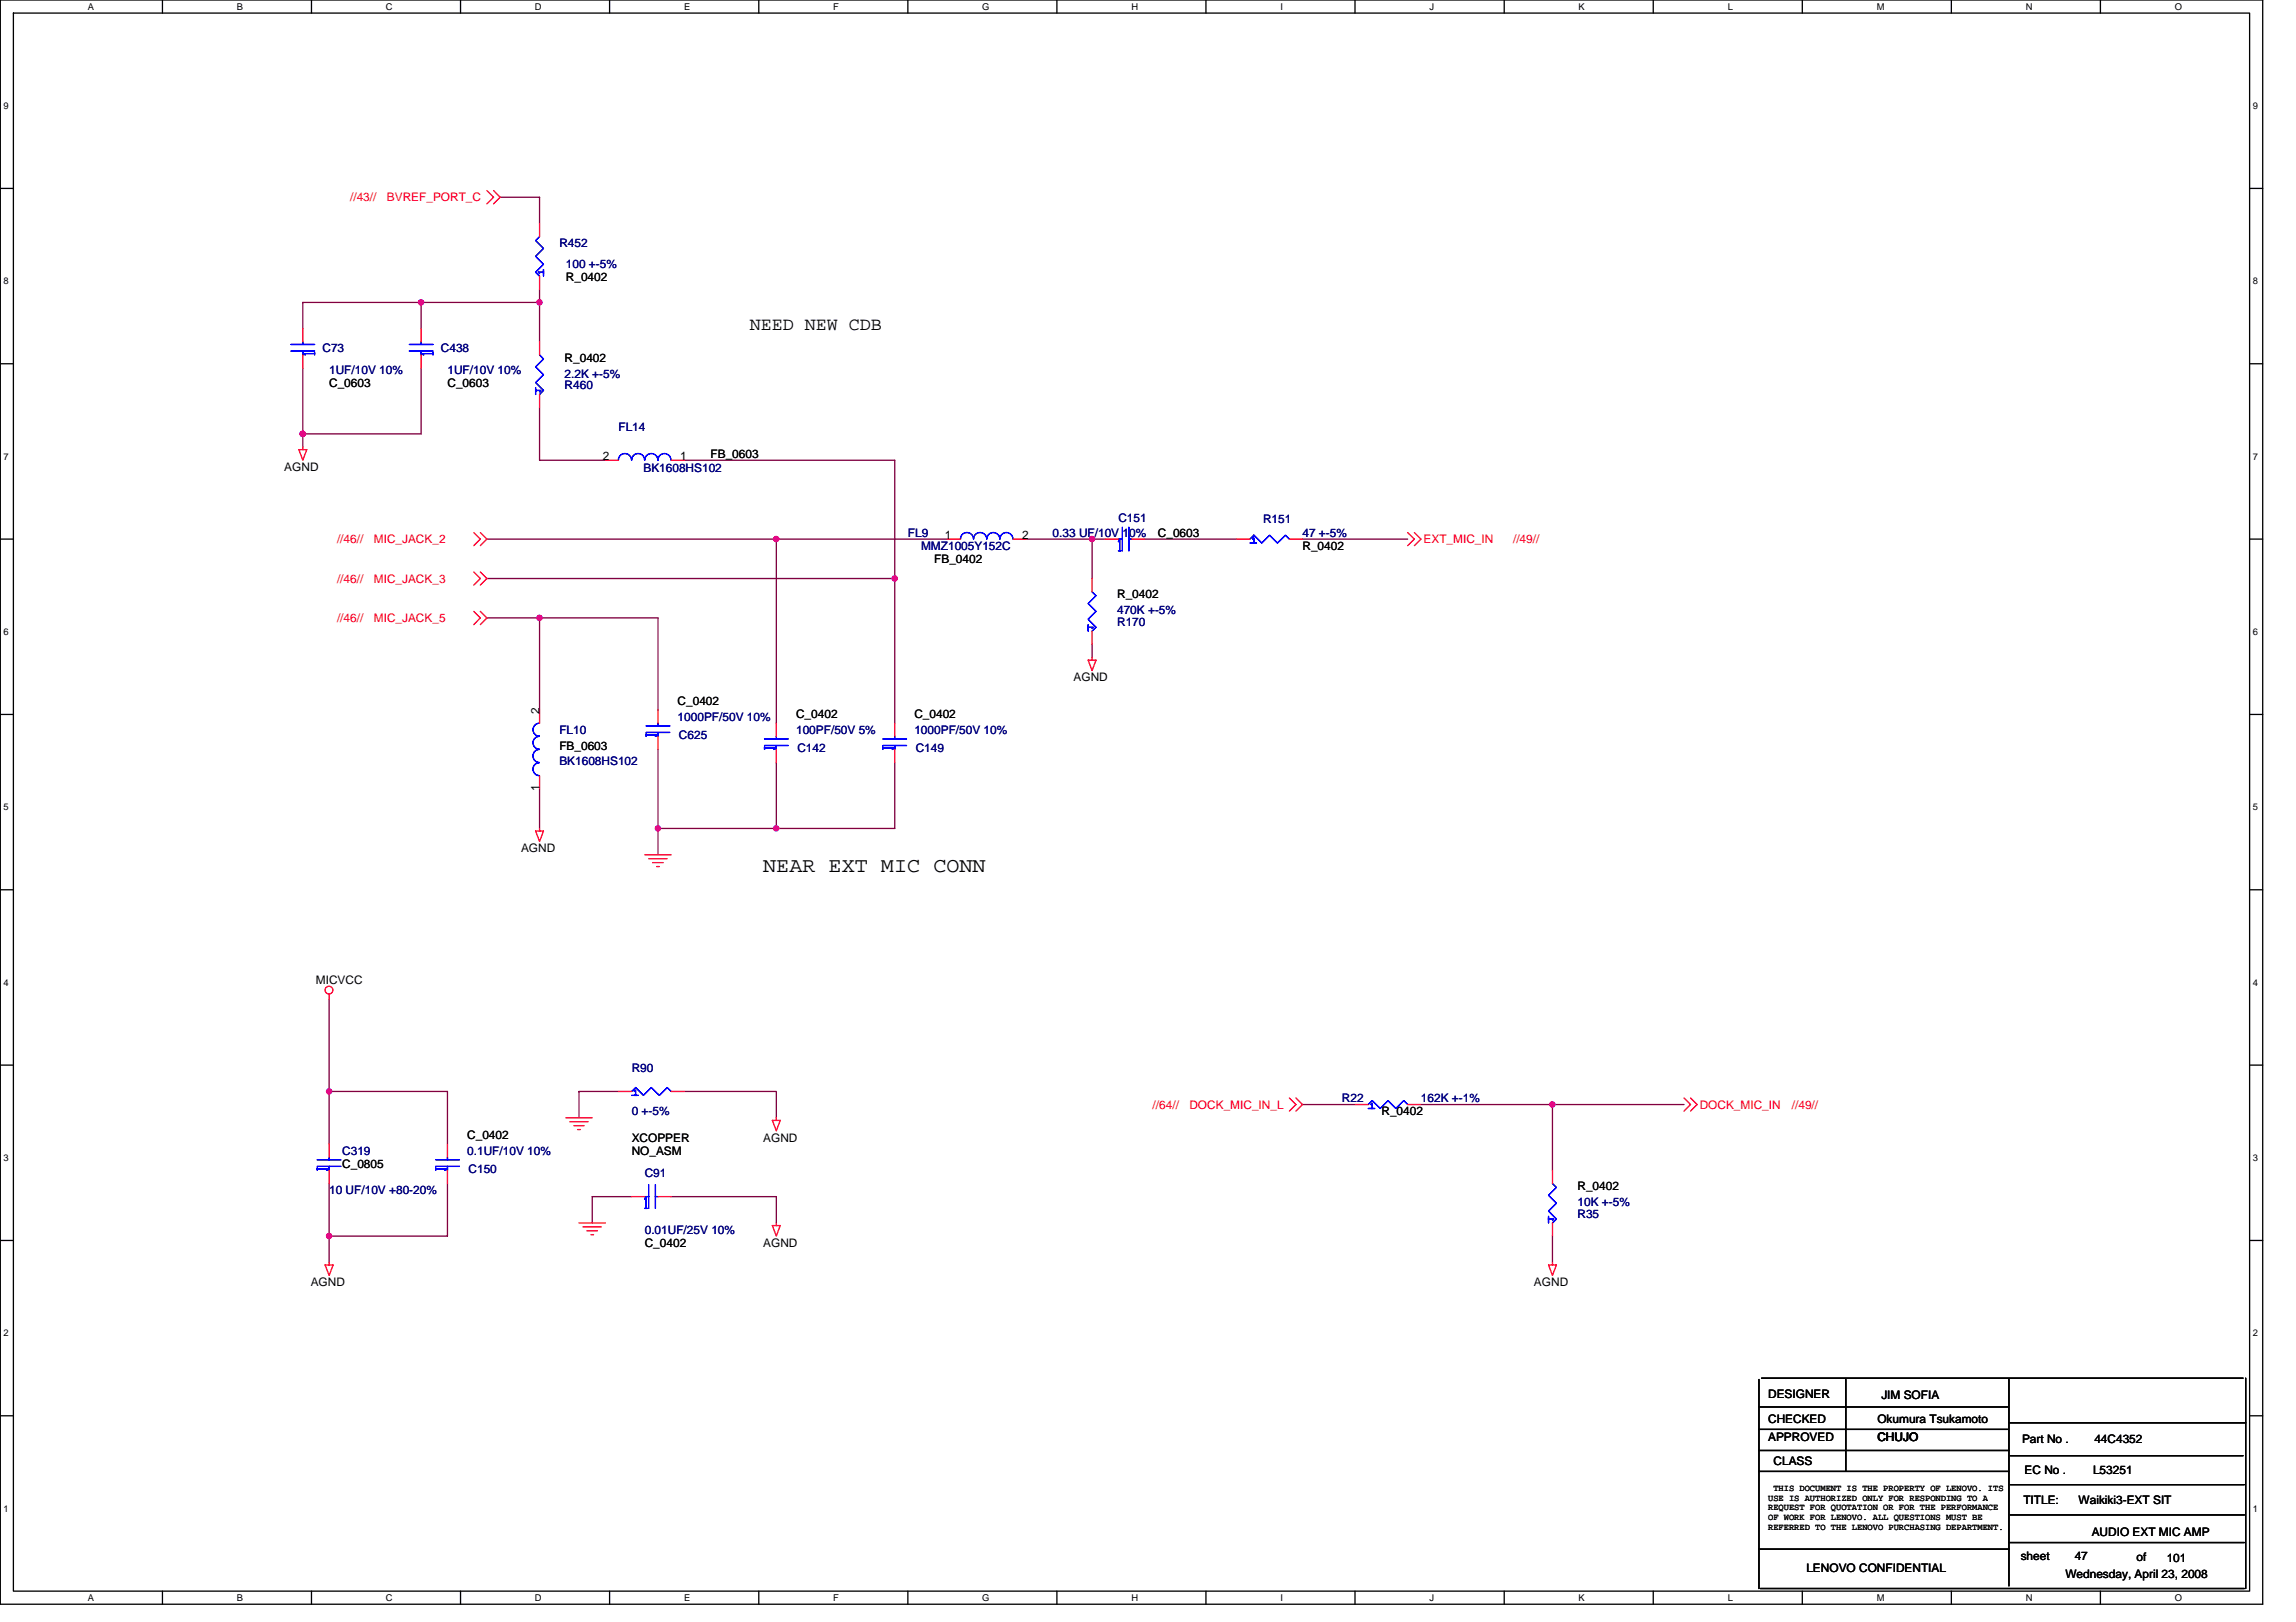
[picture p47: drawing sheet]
<svg xmlns="http://www.w3.org/2000/svg" width="297mm" height="210mm" viewBox="0 0 297 210" stroke-linecap="round" stroke-linejoin="round" font-family="sans-serif">
<defs><g id="words">
<text font-size="2.7" x="98.7" y="112.8">NEAR EXT MIC CONN</text>
<text font-size="2.4" x="97" y="42.7">NEED NEW CDB</text>
<g font-size="1.5" fill="#f00">
<text x="45.3" y="26">//43//</text>
<text x="50.1" y="26">BVREF_PORT_C</text>
<text x="43.6" y="70.3">//46//</text>
<text x="48.4" y="70.3">MIC_JACK_2</text>
<text x="184.2" y="70.3">EXT_MIC_IN</text>
<text x="195.7" y="70.3">//49//</text>
<text x="43.6" y="75.4">//46//</text>
<text x="48.4" y="75.4">MIC_JACK_3</text>
<text x="43.6" y="80.5">//46//</text>
<text x="48.4" y="80.5">MIC_JACK_5</text>
<text x="149.1" y="143.5">//64//</text>
<text x="153.9" y="143.5">DOCK_MIC_IN_L</text>
<text x="219.9" y="143.5">DOCK_MIC_IN</text>
<text x="231.8" y="143.5">//49//</text>
</g>
<g font-size="1.5" fill="#000080">
<text x="72.4" y="32">R452</text>
<text x="73.2" y="34.7">100 +-5%</text>
<text x="41.7" y="45.6">C73</text>
<text x="57" y="45.6">C438</text>
<text x="42.6" y="48.3">1UF/10V 10%</text>
<text x="57.9" y="48.3">1UF/10V 10%</text>
<text x="73" y="50.4">R460</text>
<text x="73" y="48.9">2.2K +-5%</text>
<text x="80" y="55.8">FL14</text>
<text x="83.2" y="61.1">BK1608HS102</text>
<text x="117.5" y="69.4">FL9</text>
<text x="119.2" y="71.1">MMZ1005Y152C</text>
<text x="136.2" y="69.4">0.33 UF/10V 10%</text>
<text x="144.7" y="67.6">C151</text>
<text x="163.4" y="67.7">R151</text>
<text x="168.5" y="69.4">47 +-5%</text>
<text x="144.5" y="81">R170</text>
<text x="144.5" y="79.5">470K +-5%</text>
<text x="72.4" y="95">FL10</text>
<text x="87.7" y="93.3">1000PF/50V 10%</text>
<text x="87.8" y="95.7">C625</text>
<text x="103" y="95">100PF/50V 5%</text>
<text x="118.3" y="95">1000PF/50V 10%</text>
<text x="72.4" y="99.1">BK1608HS102</text>
<text x="103.2" y="97.3">C142</text>
<text x="118.5" y="97.3">C149</text>
<text x="81.7" y="138.7">R90</text>
<text x="173.6" y="142.6">R22</text>
<text x="183.8" y="142.6">162K +-1%</text>
<text x="44.3" y="149.4">C319</text>
<text x="60.4" y="149.4">0.1UF/10V 10%</text>
<text x="81.7" y="144.3">0 +-5%</text>
<text x="42.6" y="154.5">10 UF/10V +80-20%</text>
<text x="60.6" y="151.8">C150</text>
<text x="83.4" y="152.3">C91</text>
<text x="83.4" y="159.6">0.01UF/25V 10%</text>
<text x="204.1" y="157.6">R35</text>
<text x="204.1" y="156.1">10K +-5%</text>
</g>
<g font-size="1.5">
<text x="73.2" y="36.4">R_0402</text>
<text x="73" y="46.8">R_0402</text>
<text x="42.6" y="50">C_0603</text>
<text x="57.9" y="50">C_0603</text>
<text x="78" y="59.5">2</text>
<text x="88" y="59.5">1</text>
<text x="91.9" y="59.2">FB_0603</text>
<text x="36.8" y="60.9">AGND</text>
<text x="122.2" y="69.7">1</text>
<text x="132.2" y="69.7">2</text>
<text x="149.8" y="69.4">C_0603</text>
<text x="168.5" y="71.1">R_0402</text>
<text x="120.9" y="72.8">FB_0402</text>
<text x="144.5" y="77.4">R_0402</text>
<text x="138.9" y="88.2">AGND</text>
<text x="69.8" y="92.4" transform="rotate(-90 69.8 92.4)">2</text>
<text x="87.7" y="91.2">C_0402</text>
<text x="103" y="92.9">C_0402</text>
<text x="118.3" y="92.9">C_0402</text>
<text x="72.4" y="97">FB_0603</text>
<text x="69.8" y="102.4" transform="rotate(-90 69.8 102.4)">1</text>
<text x="67.4" y="110.3">AGND</text>
<text x="40.9" y="127.3">MICVCC</text>
<text x="60.4" y="147.4">C_0402</text>
<text x="81.7" y="147.7">XCOPPER</text>
<text x="81.7" y="149.4">NO_ASM</text>
<text x="98.7" y="147.7">AGND</text>
<text x="178.7" y="144.3">R_0402</text>
<text x="44.3" y="151.1">C_0805</text>
<text x="204.1" y="154">R_0402</text>
<text x="83.4" y="161.3">C_0402</text>
<text x="98.7" y="161.3">AGND</text>
<text x="40.2" y="166.4">AGND</text>
<text x="198.5" y="166.4">AGND</text>
<text x="228.7" y="180.9">DESIGNER</text>
<text x="228.7" y="184.1">CHECKED</text>
<text x="242.9" y="184.1">Okumura Tsukamoto</text>
<text x="243.4" y="181.1">JIM SOFIA</text>
<text x="228.7" y="186.5">APPROVED</text>
<text x="229.4" y="189.6">CLASS</text>
<text x="242.9" y="186.5">CHUJO</text>
<text x="261.6" y="186.7">Part No .</text>
<text x="261.9" y="190.8">EC No .</text>
<text x="270.8" y="190.8">L53251</text>
<text x="271" y="186.7">44C4352</text>
<text x="261.8" y="194.7">TITLE:</text>
<text x="268.9" y="194.7">Waikiki3-EXT SIT</text>
<text x="233.7" y="203.4">LENOVO CONFIDENTIAL</text>
<text x="261.4" y="201.8">sheet</text>
<text x="268.4" y="201.8">47</text>
<text x="270.6" y="198.8">AUDIO EXT MIC AMP</text>
<text x="276.4" y="202">of</text>
<text x="280.3" y="202.2">101</text>
<text x="267.2" y="204.2">Wednesday, April 23, 2008</text>
</g>
<g font-size="1.2">
<text x="11.4" y="1.2">A</text>
<text x="30.6" y="1.2">B</text>
<text x="49.9" y="1.2">C</text>
<text x="69.2" y="1.2">D</text>
<text x="88.5" y="1.2">E</text>
<text x="107.8" y="1.2">F</text>
<text x="127.1" y="1.2">G</text>
<text x="146.4" y="1.2">H</text>
<text x="165.6" y="1.2">I</text>
<text x="184.9" y="1.2">J</text>
<text x="204.2" y="1.2">K</text>
<text x="223.5" y="1.2">L</text>
<text x="242.8" y="1.2">M</text>
<text x="262.1" y="1.2">N</text>
<text x="281.4" y="1.2">O</text>
<text x=".5" y="14.1">9</text>
<text x="291.5" y="14.1">9</text>
<text x=".5" y="36.8">8</text>
<text x="291.5" y="36.8">8</text>
<text x=".5" y="59.5">7</text>
<text x="291.5" y="59.5">7</text>
<text x=".5" y="82.2">6</text>
<text x="291.5" y="82.2">6</text>
<text x=".5" y="104.9">5</text>
<text x="291.5" y="104.9">5</text>
<text x=".5" y="127.6">4</text>
<text x="291.5" y="127.6">4</text>
<text x=".5" y="150.3">3</text>
<text x="291.5" y="150.3">3</text>
<text x=".5" y="173">2</text>
<text x="291.5" y="173">2</text>
<text x=".5" y="195.6">1</text>
<text x="228.7" y="194.2">USE IS AUTHORIZED ONLY FOR RESPONDING TO A</text>
<text x="228.7" y="195.5">REQUEST FOR QUOTATION OR FOR THE PERFORMANCE</text>
<text x="228.7" y="196.7">OF WORK FOR LENOVO. ALL QUESTIONS MUST BE</text>
<text x="228.7" y="198">REFERRED TO THE LENOVO PURCHASING DEPARTMENT.</text>
<text x="229.4" y="192.9">THIS DOCUMENT IS THE PROPERTY OF LENOVO. ITS</text>
<text x="291.5" y="195.6">1</text>
<text x="11.4" y="207.2">A</text>
<text x="30.6" y="207.2">B</text>
<text x="49.9" y="207.2">C</text>
<text x="69.2" y="207.2">D</text>
<text x="88.5" y="207.2">E</text>
<text x="107.8" y="207.2">F</text>
<text x="127.1" y="207.2">G</text>
<text x="146.4" y="207.2">H</text>
<text x="165.6" y="207.2">I</text>
<text x="184.9" y="207.2">J</text>
<text x="204.2" y="207.2">K</text>
<text x="223.5" y="207.2">L</text>
<text x="242.8" y="207.2">M</text>
<text x="262.1" y="207.2">N</text>
<text x="281.4" y="207.2">O</text>
</g>
</g></defs>
<path d="M0 0h292.7v207.6h-292.7zM1.7 1.7h289.3v204.2h-289.3z" fill="none" stroke="#000" stroke-width=".17"/>
<g fill="#fff">
<path d="M11.4 .2h.7v1.3h-.7z"/>
<path d="M11.4 206.1h.7v1.3h-.7z"/>
</g>
<path d="M21 0v1.7M21 205.9v1.7" fill="none" stroke="#000" stroke-width=".17"/>
<g fill="#fff">
<path d="M30.6 .2h.8v1.3h-.8z"/>
<path d="M30.6 206.1h.8v1.3h-.8z"/>
</g>
<path d="M40.3 0v1.7M40.3 205.9v1.7" fill="none" stroke="#000" stroke-width=".17"/>
<g fill="#fff">
<path d="M49.9 .2h.9v1.3h-.9z"/>
<path d="M49.9 206.1h.9v1.3h-.9z"/>
</g>
<path d="M59.6 0v1.7M59.6 205.9v1.7" fill="none" stroke="#000" stroke-width=".17"/>
<g fill="#fff">
<path d="M69.2 .2h.9v1.3h-.9z"/>
<path d="M69.2 206.1h.9v1.3h-.9z"/>
</g>
<path d="M78.9 0v1.7M78.9 205.9v1.7" fill="none" stroke="#000" stroke-width=".17"/>
<g fill="#fff">
<path d="M88.5 .2h.8v1.3h-.8z"/>
<path d="M88.5 206.1h.8v1.3h-.8z"/>
</g>
<path d="M98.2 0v1.7M98.2 205.9v1.7" fill="none" stroke="#000" stroke-width=".17"/>
<g fill="#fff">
<path d="M107.8 .2h.7v1.3h-.7z"/>
<path d="M107.8 206.1h.7v1.3h-.7z"/>
</g>
<path d="M117.5 0v1.7M117.5 205.9v1.7" fill="none" stroke="#000" stroke-width=".17"/>
<g fill="#fff">
<path d="M127.1 .2h.9v1.3h-.9z"/>
<path d="M127.1 206.1h.9v1.3h-.9z"/>
</g>
<path d="M136.7 0v1.7M136.7 205.9v1.7" fill="none" stroke="#000" stroke-width=".17"/>
<g fill="#fff">
<path d="M146.4 .2h.8v1.3h-.8z"/>
<path d="M146.4 206.1h.8v1.3h-.8z"/>
</g>
<path d="M156 0v1.7M156 205.9v1.7" fill="none" stroke="#000" stroke-width=".17"/>
<g fill="#fff">
<path d="M165.6 .2h.4v1.3h-.4z"/>
<path d="M165.6 206.1h.4v1.3h-.4z"/>
</g>
<path d="M175.3 0v1.7M175.3 205.9v1.7" fill="none" stroke="#000" stroke-width=".17"/>
<g fill="#fff">
<path d="M184.9 .2h.6v1.3h-.6z"/>
<path d="M184.9 206.1h.6v1.3h-.6z"/>
</g>
<path d="M194.6 0v1.7M194.6 205.9v1.7" fill="none" stroke="#000" stroke-width=".17"/>
<g fill="#fff">
<path d="M204.2 .2h.8v1.3h-.8z"/>
<path d="M204.2 206.1h.8v1.3h-.8z"/>
</g>
<path d="M213.9 0v1.7M213.9 205.9v1.7" fill="none" stroke="#000" stroke-width=".17"/>
<g fill="#fff">
<path d="M223.5 .2h.7v1.3h-.7z"/>
<path d="M223.5 206.1h.7v1.3h-.7z"/>
</g>
<path d="M233.2 0v1.7M233.2 205.9v1.7" fill="none" stroke="#000" stroke-width=".17"/>
<g fill="#fff">
<path d="M242.8 .2h1v1.3h-1z"/>
<path d="M242.8 206.1h1v1.3h-1z"/>
</g>
<path d="M252.5 0v1.7M252.5 205.9v1.7" fill="none" stroke="#000" stroke-width=".17"/>
<g fill="#fff">
<path d="M262.1 .2h.8v1.3h-.8z"/>
<path d="M262.1 206.1h.8v1.3h-.8z"/>
</g>
<path d="M271.7 0v1.7M271.7 205.9v1.7" fill="none" stroke="#000" stroke-width=".17"/>
<g fill="#fff">
<path d="M281.4 .2h.9v1.3h-.9z"/>
<path d="M281.4 206.1h.9v1.3h-.9z"/>
<path d="M.5 13h.6v1.4h-.6z"/>
<path d="M291.5 13h.6v1.4h-.6z"/>
<path d="M.5 35.7h.6v1.4h-.6z"/>
<path d="M291.5 35.7h.6v1.4h-.6z"/>
</g>
<path d="M0 24.4h1.7M291 24.4h1.7" fill="none" stroke="#000" stroke-width=".17"/>
<g fill="#fff">
<path d="M.5 58.4h.6v1.4h-.6z"/>
<path d="M291.5 58.4h.6v1.4h-.6z"/>
</g>
<path d="M0 47.1h1.7M291 47.1h1.7" fill="none" stroke="#000" stroke-width=".17"/>
<g fill="#fff">
<path d="M.5 81.1h.6v1.3h-.6z"/>
<path d="M291.5 81.1h.6v1.3h-.6z"/>
</g>
<path d="M0 69.8h1.7M291 69.8h1.7" fill="none" stroke="#000" stroke-width=".17"/>
<g fill="#fff">
<path d="M.5 103.8h.6v1.3h-.6z"/>
<path d="M291.5 103.8h.6v1.3h-.6z"/>
</g>
<path d="M0 92.5h1.7M291 92.5h1.7" fill="none" stroke="#000" stroke-width=".17"/>
<g fill="#fff">
<path d="M.5 126.5h.6v1.3h-.6z"/>
<path d="M291.5 126.5h.6v1.3h-.6z"/>
</g>
<path d="M0 115.1h1.7M291 115.1h1.7" fill="none" stroke="#000" stroke-width=".17"/>
<g fill="#fff">
<path d="M.5 149.2h.6v1.3h-.6z"/>
<path d="M291.5 149.2h.6v1.3h-.6z"/>
</g>
<path d="M0 137.8h1.7M291 137.8h1.7" fill="none" stroke="#000" stroke-width=".17"/>
<g fill="#fff">
<path d="M.5 171.9h.6v1.3h-.6z"/>
<path d="M291.5 171.9h.6v1.3h-.6z"/>
</g>
<path d="M0 160.5h1.7M291 160.5h1.7" fill="none" stroke="#000" stroke-width=".17"/>
<g fill="#fff">
<path d="M.5 194.6h.6v1.3h-.6z"/>
<path d="M291.5 194.6h.6v1.3h-.6z"/>
</g>
<g fill="none" stroke="#000" stroke-width=".17">
<path d="M227.6 178.5v27.1M227.9 178.4h62.3M238.8 178.5v11.9M259.9 178.5v26.7M290.5 178.4v27.2M0 183.2h1.7M227.6 182.1h32.1M227.6 185h32.1M227.6 187.7h32.3M227.6 190.4h32.3M259.9 199.6h30.5M259.9 184.1h30.6"/>
<path d="M260.1 192.1h30.3M260.1 188.4h30.1M260.1 196h30.3M291 183.2h1.7M227.6 200.5h32.3M227.7 205.6h62.7"/>
</g>
<g fill="none" stroke="#800040" stroke-width=".17">
<path d="M54.5 39.1h15.3M64.7 25.5h5.1v3.4M69.8 37.4v6.8M39.2 42.5v-3.4h15.3v3.4M39.2 47.6v10.2M54.5 47.6v8.6h-15.3M69.8 52.7v6.9h8.5M88.5 59.6h27.3v34M63 69.8h59.6M63 74.9h52.8M63 80h22.1v11.9M69.8 80v11.9"/>
<path d="M100.4 69.8v23.8M132.8 69.8h10.2M141.3 69.8v5.1M148.1 69.8h11.9M168.5 69.8h13.6M85.1 97v13.6M100.4 98.7v8.5M115.8 98.7v8.5h-30.7M141.3 83.4v1.7M69.8 102.1v5.1M42.6 129.3v18.7M42.6 153.2v10.2"/>
<path d="M42.6 141.2h15.3v6.8M57.9 153.2v6.8h-15.3M80 141.2h-5.1v3.5M81.7 154.9h-5.1v3.4M86.8 154.9h13.6v3.4M88.5 141.2h11.9v3.5M168.5 142.9h6.8M183.8 142.9h34.1M200.8 142.9v8.5M200.8 160v3.4"/>
</g>
<g fill="#f0f" stroke="#f0f" stroke-width=".17">
<circle cx="100.4" cy="69.8" r=".33"/>
<circle cx="115.7" cy="74.9" r=".33"/>
<circle cx="69.8" cy="80" r=".33"/>
<circle cx="69.8" cy="39.1" r=".33"/>
<circle cx="54.5" cy="39.1" r=".33"/>
<circle cx="39.2" cy="56.1" r=".33"/>
<circle cx="100.4" cy="107.2" r=".33"/>
<circle cx="85.1" cy="107.2" r=".33"/>
<circle cx="141.3" cy="69.8" r=".33"/>
<circle cx="200.8" cy="142.9" r=".33"/>
<circle cx="42.6" cy="141.2" r=".33"/>
<circle cx="42.6" cy="159.9" r=".33"/>
</g>
<g fill="none" stroke="#f00" stroke-width=".17">
<path d="M63 24.7l.9 .8-.9 .9M63.9 24.7l.8 .8-.8 .9M69.8 28.9v1.7M69.8 35.7v1.7M38.7 58.2h1l-.5 1.4zM39.2 42.5v1.7M39.2 45.9v1.7M39.2 57.8v.4M54.5 42.5v1.7M54.5 45.9v1.7M69.8 44.2v1.7M69.8 51.1v1.6"/>
<path d="M78.3 59.6h1.7M86.8 59.6h1.7M61.3 68.9l.8 .9-.8 .8M61.3 74l.8 .9-.8 .8M61.3 79.1l.8 .9-.8 .8M62.1 68.9l.9 .9-.9 .8M62.1 74l.9 .9-.9 .8M62.1 79.1l.9 .9-.9 .8M122.6 69.8h1.7M131.1 69.8h1.7M141.3 74.9v1.7M143 69.8h1.7"/>
<path d="M146.4 69.8h1.7M160 69.8h1.7M166.8 69.8h1.7M182.1 68.9l.9 .9-.9 .8M183 68.9l.8 .9-.8 .8M69.8 91.9v1.7M85.1 91.9v1.7M85.1 95.3v1.7M100.4 93.6v1.7M100.4 97v1.7M115.8 93.6v1.7M115.8 97v1.7"/>
<path d="M140.8 85.4h1l-.5 1.4zM141.3 81.7v1.7M141.3 85.1v.3M69.3 107.5h1l-.5 1.4zM69.8 100.4v1.7M69.8 107.2v.3M83.4 110.6h3.4M83.9 111.1h2.4M84.4 111.6h1.4M85 112.1h.3M42.6 128.7v.6M42.6 148v1.8"/>
<path d="M42.6 151.4v1.8M57.9 148v1.8M57.9 151.4v1.8M73.2 144.7h3.4M73.7 145.2h2.4M74.2 145.7h1.4M74.7 146.2h.4M74.9 158.3h3.4M75.4 158.8h2.4M75.9 159.3h1.4M76.5 159.8h.3M80 141.2h1.7"/>
<path d="M81.7 154.9h1.7M85.1 154.9h1.7M86.8 141.2h1.7M99.9 145h1l-.5 1.3zM99.9 158.6h1l-.5 1.4zM100.4 144.7v.3M100.4 158.3v.3M166.8 142.1l.9 .8-.9 .9M167.7 142.1l.8 .8-.8 .9M175.3 142.9h1.7M182.1 142.9h1.7M200.8 151.4v1.8"/>
<path d="M200.8 158.3v1.7M217.9 142.1l.8 .8-.8 .9M218.7 142.1l.9 .8-.9 .9M42.1 163.7h1l-.5 1.4zM42.6 163.4v.3M200.3 163.7h1.1l-.6 1.4zM200.8 163.4v.3"/>
<circle cx="42.6" cy="128.1" r=".51"/>
</g>
<g fill="none" stroke="#00f" stroke-width=".17">
<path d="M69.8 30.6l-.5 .5 1 1.1-1 1 1 1-1 1 .5 .5M70.3 35.2h-.7l.2 .2M70.3 34.9v.8M37.6 44.6h3.1M37.6 45.4h3.1M39.2 44.2v.4M39.2 45.4v.5M40.7 45.8h-1.5l.3 .1M40.7 45.6v.3M53 44.6h3M53 45.4h3M54.5 44.2v.4"/>
<path d="M54.5 45.4v.5M56 45.8h-1.5l.3 .1M56 45.6v.3M69.3 50.5h.7l-.2 .2M69.3 50.2v.9M69.8 45.9l.5 .6-1 1 1 1-1 1 1 1-.5 .6M80 59.5a.85 .85 0 0 1 .9-.8 .85 .85 0 0 1 .8 .8M81.7 59.5a.84 .84 0 0 1 .9-.8 .84 .84 0 0 1 .8 .8M83.4 59.5a.85 .85 0 0 1 .9-.8 .85 .85 0 0 1 .8 .8M85.1 59.5a.84 .84 0 0 1 .9-.8 .84 .84 0 0 1 .8 .8M124.3 69.7a.84 .84 0 0 1 .8-.8 .84 .84 0 0 1 .8 .8 .86 .86 0 0 1 .9-.8 .86 .86 0 0 1 .9 .8 .85 .85 0 0 1 .8-.8 .85 .85 0 0 1 .8 .8M129.4 69.7a.84 .84 0 0 1 .8-.8 .84 .84 0 0 1 .8 .8"/>
<path d="M141.3 76.6l.5 .5-1 1 1 1-1 1 1 1.1-.5 .5M144.7 69.8h.5M144.7 70.1l.2-.3v1.5M144.7 71.3h.3M145.2 68.2v3.1M146 69.8h.4M146 68.2v3.1M161.7 69.8l.5-.5 1 1 1.1-1 1 1 1-1 .5 .5M161.7 70.3h.9M162 69.8l.2-.2v.7M69.8 98.7a.84 .84 0 0 0-.8 .8 .84 .84 0 0 0 .8 .9M69.8 97a.85 .85 0 0 0-.8 .8 .85 .85 0 0 0 .8 .9"/>
<path d="M69.8 93.6a.85 .85 0 0 0-.8 .8 .85 .85 0 0 0 .8 .9 .84 .84 0 0 0-.8 .8 .84 .84 0 0 0 .8 .9M83.6 93.9h3.1M83.6 94.8h3.1M83.6 95.1h1.5l-.3 .2M83.6 95v.3M85.1 93.6v.3M85.1 94.8v.5M98.9 95.6h3.1M98.9 96.5h3.1M98.9 96.8h1.5l-.3 .2M98.9 96.6v.4M100.4 95.3v.3"/>
<path d="M100.4 96.5v.5M114.2 95.6h3.1M114.2 96.5h3.1M114.2 96.8h1.6l-.4 .2M114.2 96.6v.4M115.8 95.3v.3M115.8 96.5v.5M140.8 81.2h.7l-.2 .1M140.8 80.8v.9M41 150.1h3.1M41 150.9h3.1M41 151.3h1.6l-.4 .1"/>
<path d="M41 151.1v.3M42.6 149.8v.3M42.6 150.9v.5M56.4 150.1h3M56.4 150.9h3M56.4 151.3h1.5l-.4 .1M56.4 151.1v.3M57.9 149.8v.3M57.9 150.9v.5M81.7 141.2l.5-.5 1 1.1 1.1-1.1 1 1.1 1-1.1 .5 .5M81.7 141.8h.9M82.1 141.2l.1-.1v.7"/>
<path d="M83.4 155.2l.2-.3v1.5M83.4 154.9h.5M83.4 156.4h.4M83.9 153.3v3.1M84.8 154.9h.3M84.8 153.3v3.1M177 142.9l.5-.5 1.1 1 1-1 1 1 1-1 .5 .5M177 143.4h.9M177.4 142.9l.1-.1v.6M200.3 157.8h.7l-.2 .1M200.3 157.4v.9M200.8 153.2l.6 .5-1.1 1 1.1 1-1.1 1 1.1 1.1-.6 .5"/>
</g>
<use href="#words"/>
</svg>
